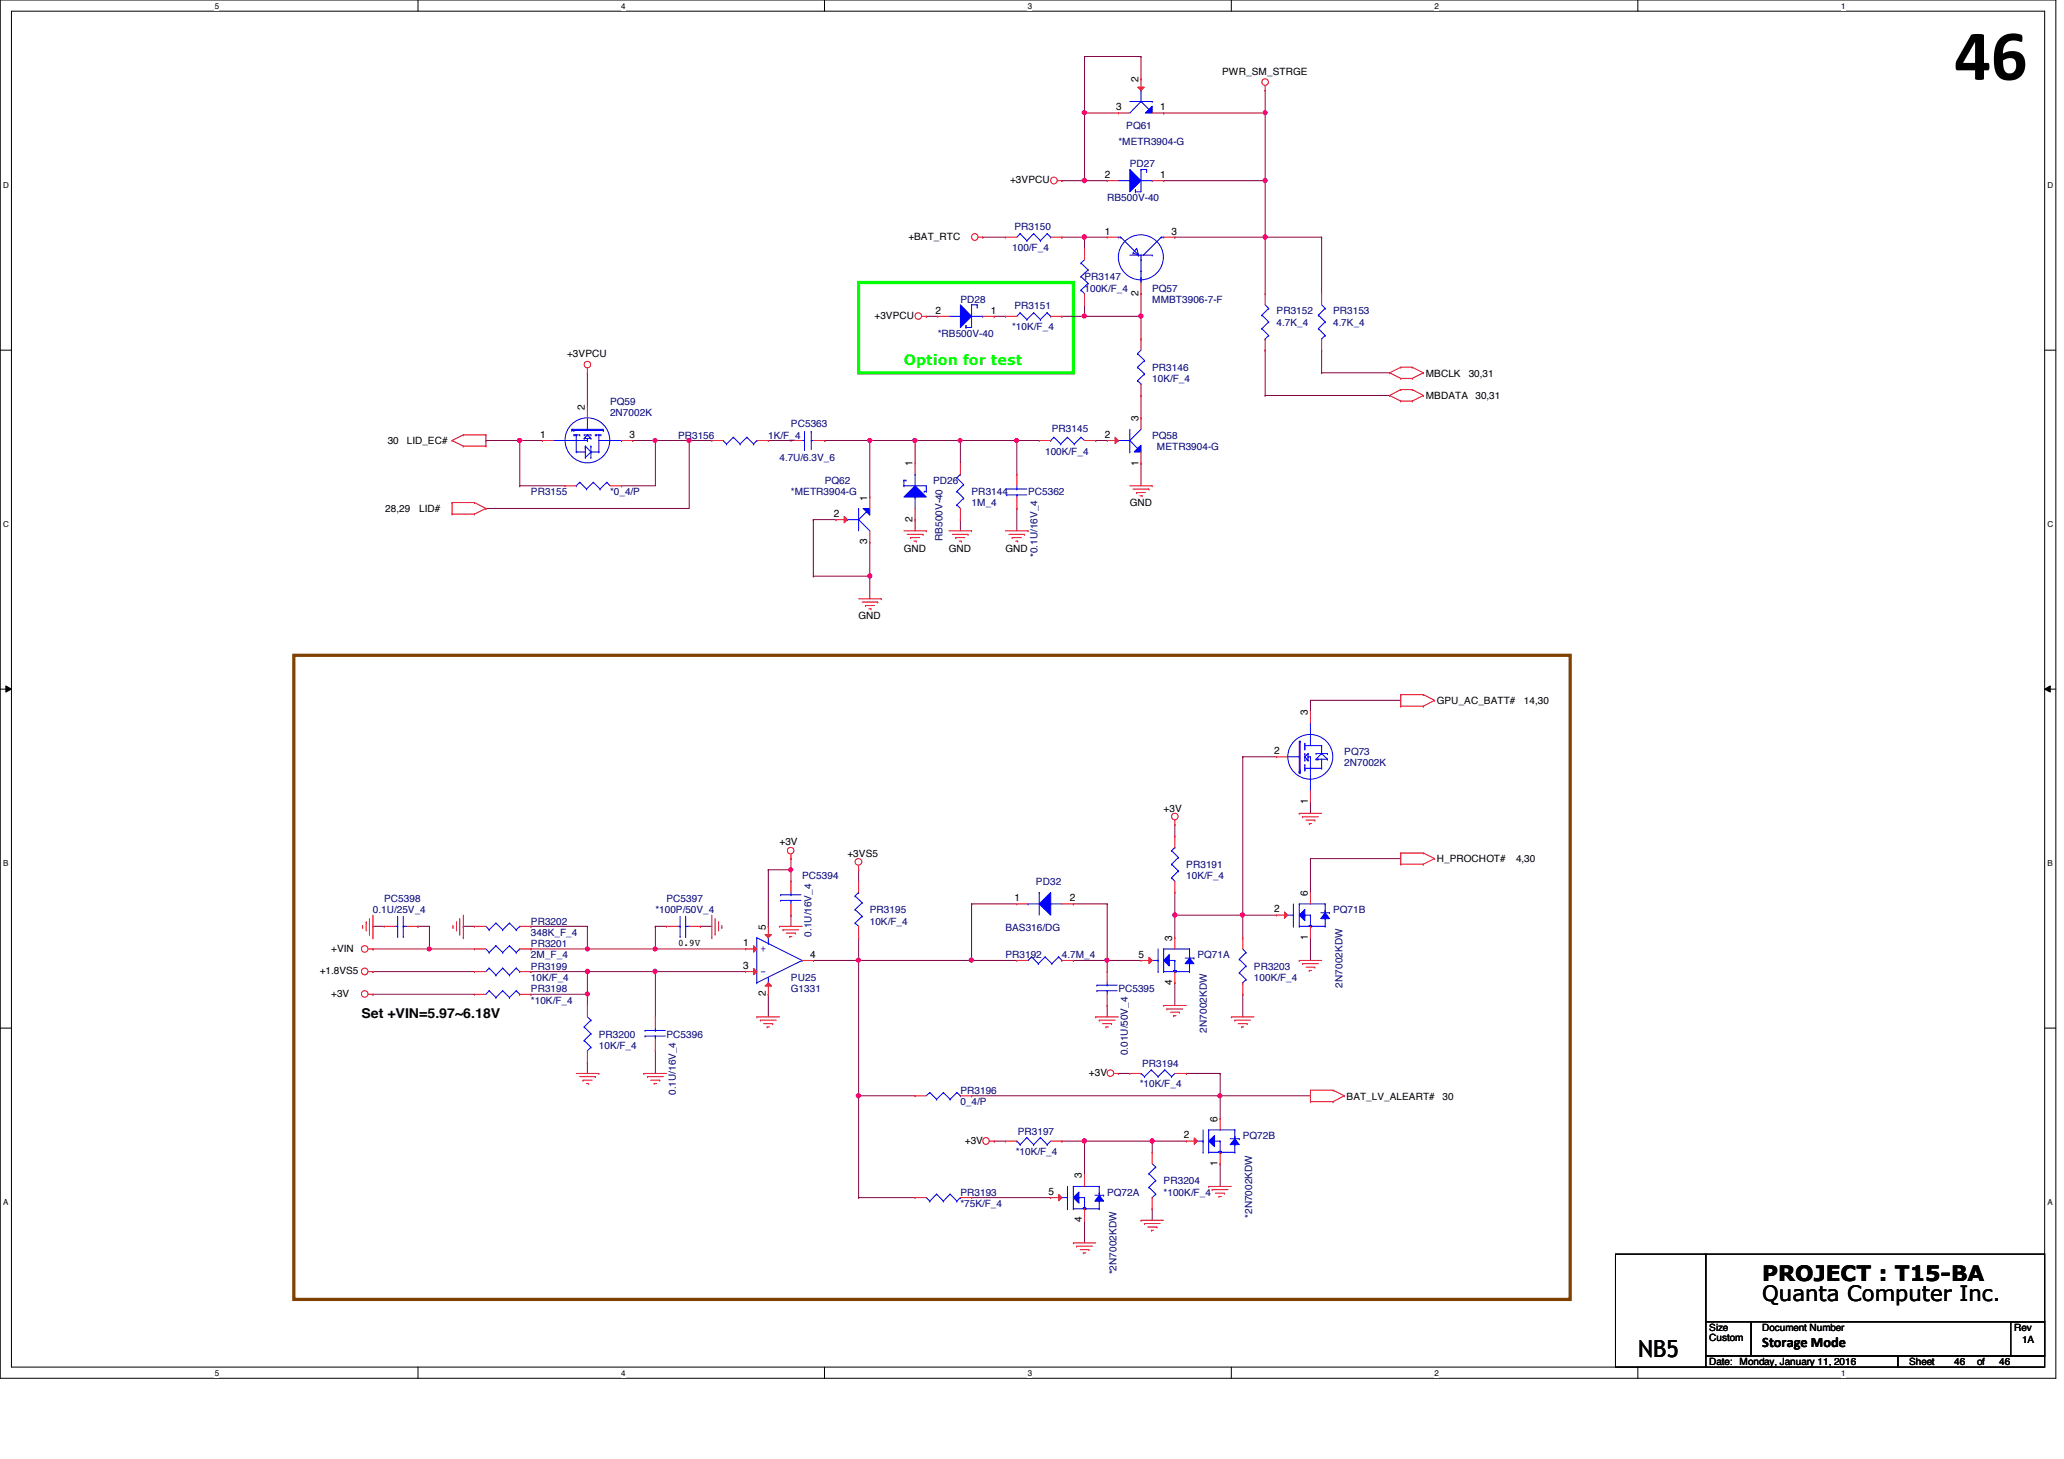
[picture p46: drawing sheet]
<svg xmlns="http://www.w3.org/2000/svg" width="297mm" height="210mm" viewBox="0 0 297 210" stroke-linecap="round" stroke-linejoin="round" font-family="sans-serif">
<defs><g id="words">
<text font-size="10.4" x="281.3" y="11.5">46</text>
<text font-size="3.4" x="235.8" y="195.2">NB5</text>
<g font-size="3">
<text x="253.6" y="184.3">PROJECT : T15-BA</text>
<text x="253.6" y="187.2">Quanta Computer Inc.</text>
</g>
<text font-size="2.1" fill="#0f0" x="130.1" y="52.5">Option for test</text>
<text font-size="2.1" x="253.6" y="193.8">Storage Mode</text>
<text font-size="1.9" x="52" y="146.5">Set +VIN=5.97~6.18V</text>
<g font-size="1.5">
<text x="163.8" y="11.9" transform="rotate(-90 163.8 11.9)">2</text>
<text x="160.7" y="15.9">3</text>
<text x="167" y="15.9">1</text>
<text x="159" y="25.6">2</text>
<text x="167" y="25.6">1</text>
<text x="159" y="33.7">1</text>
<text x="168.6" y="33.7">3</text>
<text x="134.6" y="45.1">2</text>
<text x="142.6" y="45.1">1</text>
<text x="163.8" y="42.6" transform="rotate(-90 163.8 42.6)">2</text>
<text x="84.2" y="59" transform="rotate(-90 84.2 59)">2</text>
<text x="77.7" y="63">1</text>
<text x="90.6" y="63">3</text>
<text x="159" y="63">2</text>
<text x="163.8" y="60.6" transform="rotate(-90 163.8 60.6)">3</text>
<text x="131.3" y="67.1" transform="rotate(-90 131.3 67.1)">1</text>
<text x="163.8" y="67" transform="rotate(-90 163.8 67)">1</text>
<text x="120" y="74.4">2</text>
<text x="124.8" y="72" transform="rotate(-90 124.8 72)">1</text>
<text x="131.3" y="75.1" transform="rotate(-90 131.3 75.1)">2</text>
<text x="124.8" y="78.3" transform="rotate(-90 124.8 78.3)">3</text>
<text x="188.2" y="102.9" transform="rotate(-90 188.2 102.9)">3</text>
<text x="183.4" y="108.5">2</text>
<text x="188.2" y="115.7" transform="rotate(-90 188.2 115.7)">1</text>
<text x="146" y="129.7">1</text>
<text x="154" y="129.7">2</text>
<text x="183.4" y="131.3">2</text>
<text x="188.2" y="128.9" transform="rotate(-90 188.2 128.9)">6</text>
<text x="107" y="136.1">1</text>
<text x="110.2" y="133.8" transform="rotate(-90 110.2 133.8)">5</text>
<text x="116.6" y="137.8">4</text>
<text x="163.9" y="137.8">5</text>
<text x="168.7" y="135.4" transform="rotate(-90 168.7 135.4)">3</text>
<text x="188.2" y="135.2" transform="rotate(-90 188.2 135.2)">1</text>
<text x="107" y="139.4">3</text>
<text x="110.2" y="143.3" transform="rotate(-90 110.2 143.3)">2</text>
<text x="168.7" y="141.7" transform="rotate(-90 168.7 141.7)">4</text>
<text x="175.2" y="161.4" transform="rotate(-90 175.2 161.4)">6</text>
<text x="170.4" y="163.8">2</text>
<text x="175.2" y="167.7" transform="rotate(-90 175.2 167.7)">1</text>
<text x="150.9" y="171.9">5</text>
<text x="155.7" y="169.5" transform="rotate(-90 155.7 169.5)">3</text>
<text x="155.7" y="175.9" transform="rotate(-90 155.7 175.9)">4</text>
</g>
<g font-size="1.4">
<text x="175.9" y="10.8">PWR_SM_STRGE</text>
<text x="145.4" y="26.4">+3VPCU</text>
<text x="130.7" y="34.5">+BAT_RTC</text>
<text x="125.9" y="45.9">+3VPCU</text>
<text x="81.6" y="51.4">+3VPCU</text>
<text x="205.2" y="54.2">MBCLK</text>
<text x="205.2" y="57.4">MBDATA</text>
<text x="211.4" y="54.2">30,31</text>
<text x="212.3" y="57.4">30,31</text>
<text x="55.8" y="63.9">30</text>
<text x="58.5" y="63.9">LID_EC#</text>
<text x="55.5" y="73.7">28,29</text>
<text x="60.3" y="73.7">LID#</text>
<text x="162.6" y="72.9">GND</text>
<text x="130.1" y="79.4">GND</text>
<text x="136.6" y="79.4">GND</text>
<text x="144.7" y="79.4">GND</text>
<text x="123.6" y="89.1">GND</text>
<text x="206.8" y="101.3">GPU_AC_BATT#</text>
<text x="219.3" y="101.3">14,30</text>
<text x="167.5" y="116.8">+3V</text>
<text x="112.2" y="121.6">+3V</text>
<text x="122" y="123.3">+3VS5</text>
<text x="206.8" y="124.1">H_PROCHOT#</text>
<text x="218.2" y="124.1">4,30</text>
<text x="47.7" y="136.9">+VIN</text>
<text x="97.6" y="136.1">0.9V</text>
<text x="46" y="140.2">+1.8VS5</text>
<text x="47.7" y="143.4">+3V</text>
<text x="156.7" y="154.8">+3V</text>
<text x="193.8" y="158.2">BAT_LV_ALEART#</text>
<text x="207.6" y="158.2">30</text>
<text x="138.9" y="164.5">+3V</text>
<text x="246" y="191.5">Size</text>
<text x="253.6" y="191.5">Document Number</text>
<text x="289.8" y="191.5">Rev</text>
<text x="246" y="196.4">Date: Monday, January 11, 2016</text>
<text x="246" y="193">Custom</text>
<text x="274.7" y="196.4">Sheet</text>
<text x="281.3" y="196.4">46</text>
<text x="284.5" y="196.4">of</text>
<text x="287.7" y="196.4">46</text>
<text x="291" y="193.2">1A</text>
</g>
<g font-size="1.4" fill="#000080">
<text x="160.9" y="20.8">*METR3904-G</text>
<text x="162.1" y="18.6">PQ61</text>
<text x="159.3" y="29">RB500V-40</text>
<text x="162.6" y="24.1">PD27</text>
<text x="146" y="33">PR3150</text>
<text x="145.7" y="36.1">100/F_4</text>
<text x="156.1" y="42">100K/F_4</text>
<text x="156.1" y="40.3">PR3147</text>
<text x="165.8" y="42">PQ57</text>
<text x="138.2" y="43.6">PD28</text>
<text x="145.7" y="47.5">*10K/F_4</text>
<text x="146" y="44.4">PR3151</text>
<text x="165.8" y="43.6">MMBT3906-7-F</text>
<text x="183.7" y="46.9">4.7K_4</text>
<text x="183.7" y="45.2">PR3152</text>
<text x="191.8" y="46.9">4.7K_4</text>
<text x="191.9" y="45.2">PR3153</text>
<text x="135" y="48.5">*RB500V-40</text>
<text x="165.8" y="53.3">PR3146</text>
<text x="87.8" y="59.9">2N7002K</text>
<text x="87.8" y="58.3">PQ59</text>
<text x="165.8" y="55">10K/F_4</text>
<text x="97.6" y="63.1">PR3156</text>
<text x="110.6" y="63.1">1K/F_4</text>
<text x="113.8" y="61.5">PC5363</text>
<text x="150.4" y="65.4">100K/F_4</text>
<text x="151.4" y="62.1">PR3145</text>
<text x="165.8" y="63.1">PQ58</text>
<text x="166.5" y="64.7">METR3904-G</text>
<text x="76.4" y="71.2">PR3155</text>
<text x="87.8" y="71.2">*0_4/P</text>
<text x="112.2" y="66.4">4.7U/6.3V_6</text>
<text x="113.8" y="71.2">*METR3904-G</text>
<text x="118.7" y="69.6">PQ62</text>
<text x="134.3" y="69.6">PD26</text>
<text x="139.8" y="71.2">PR3144</text>
<text x="148" y="71.2">PC5362</text>
<text x="135.6" y="77.9" transform="rotate(-90 135.6 77.9)">RB500V-40</text>
<text x="139.8" y="72.9">1M_4</text>
<text x="149.3" y="80.1" transform="rotate(-90 149.3 80.1)">*0.1U/16V_4</text>
<text x="193.5" y="110.2">2N7002K</text>
<text x="193.5" y="108.6">PQ73</text>
<text x="170.7" y="124.9">PR3191</text>
<text x="53.7" y="131.4">0.1U/25V_4</text>
<text x="55.3" y="129.8">PC5398</text>
<text x="94.3" y="131.4">*100P/50V_4</text>
<text x="95.9" y="129.8">PC5397</text>
<text x="115.4" y="126.5">PC5394</text>
<text x="125.2" y="131.4">PR3195</text>
<text x="149.1" y="127.3">PD32</text>
<text x="170.7" y="126.5">10K/F_4</text>
<text x="191.9" y="131.4">PQ71B</text>
<text x="76.4" y="137.9">2M_F_4</text>
<text x="76.4" y="134.6">348K_F_4</text>
<text x="76.4" y="136.3">PR3201</text>
<text x="76.4" y="133">PR3202</text>
<text x="116.8" y="134.7" transform="rotate(-90 116.8 134.7)">0.1U/16V_4</text>
<text x="125.2" y="133">10K/F_4</text>
<text x="144.7" y="134">BAS316/DG</text>
<text x="144.7" y="137.9">PR3192</text>
<text x="152.8" y="137.9">4.7M_4</text>
<text x="172.3" y="137.9">PQ71A</text>
<text x="76.4" y="141.1">10K/F_4</text>
<text x="76.4" y="142.7">PR3198</text>
<text x="76.4" y="139.5">PR3199</text>
<text x="113.8" y="142.7">G1331</text>
<text x="113.8" y="141.1">PU25</text>
<text x="160.9" y="142.7">PC5395</text>
<text x="180.5" y="141.1">100K/F_4</text>
<text x="180.5" y="139.5">PR3203</text>
<text x="193.2" y="142.1" transform="rotate(-90 193.2 142.1)">2N7002KDW</text>
<text x="76.4" y="144.4">*10K/F_4</text>
<text x="86.2" y="149.3">PR3200</text>
<text x="95.9" y="149.3">PC5396</text>
<text x="173.7" y="148.5" transform="rotate(-90 173.7 148.5)">2N7002KDW</text>
<text x="86.2" y="150.9">10K/F_4</text>
<text x="162.3" y="151.8" transform="rotate(-90 162.3 151.8)">0.01U/50V_4</text>
<text x="164.4" y="153.5">PR3194</text>
<text x="97.3" y="157.5" transform="rotate(-90 97.3 157.5)">0.1U/16V_4</text>
<text x="138.2" y="159">0_4/P</text>
<text x="138.2" y="157.4">PR3196</text>
<text x="164" y="156.4">*10K/F_4</text>
<text x="146.2" y="166.2">*10K/F_4</text>
<text x="146.5" y="163.2">PR3197</text>
<text x="178.9" y="163.9">PQ72B</text>
<text x="138.2" y="173.7">*75K/F_4</text>
<text x="138.2" y="172">PR3193</text>
<text x="159.3" y="172">PQ72A</text>
<text x="167.5" y="172">*100K/F_4</text>
<text x="167.5" y="170.4">PR3204</text>
<text x="180.2" y="175.2" transform="rotate(-90 180.2 175.2)">*2N7002KDW</text>
<text x="160.7" y="183.3" transform="rotate(-90 160.7 183.3)">*2N7002KDW</text>
</g>
<g font-size="1.4" fill="#00f">
<text x="109.4" y="136.9">+</text>
<text x="109.4" y="140.2">-</text>
</g>
<g font-size="1.2">
<text x="30.9" y="1.2">5</text>
<text x="89.4" y="1.2">4</text>
<text x="147.9" y="1.2">3</text>
<text x="206.5" y="1.2">2</text>
<text x="265" y="1.2">1</text>
<text x=".5" y="27.1">D</text>
<text x="294.7" y="27.1">D</text>
<text x=".5" y="75.8">C</text>
<text x="294.7" y="75.8">C</text>
<text x=".5" y="124.6">B</text>
<text x="294.7" y="124.6">B</text>
<text x=".5" y="173.4">A</text>
<text x="294.7" y="173.4">A</text>
<text x="30.9" y="197.9">5</text>
<text x="89.4" y="197.9">4</text>
<text x="147.9" y="197.9">3</text>
<text x="206.5" y="197.9">2</text>
<text x="265" y="197.9">1</text>
</g>
</g></defs>
<path d="M0 0h295.9v198.3h-295.9zM1.6 1.6h292.7v195.1h-292.7z" fill="none" stroke="#000" stroke-width=".14"/>
<g fill="#fff">
<path d="M30.9 .2h.6v1.3h-.6z"/>
<path d="M30.9 196.8h.6v1.4h-.6z"/>
</g>
<path d="M60.2 0v1.6M60.2 196.7v1.6" fill="none" stroke="#000" stroke-width=".14"/>
<g fill="#fff">
<path d="M89.4 .2h.6v1.3h-.6z"/>
<path d="M89.4 196.8h.6v1.4h-.6z"/>
</g>
<path d="M118.7 0v1.6M118.7 196.7v1.6" fill="none" stroke="#000" stroke-width=".14"/>
<g fill="#fff">
<path d="M147.9 .2h.6v1.3h-.6z"/>
<path d="M147.9 196.8h.6v1.4h-.6z"/>
</g>
<path d="M177.2 0v1.6M177.2 196.7v1.6" fill="none" stroke="#000" stroke-width=".14"/>
<g fill="#fff">
<path d="M206.5 .2h.5v1.3h-.5z"/>
<path d="M206.5 196.8h.5v1.4h-.5z"/>
</g>
<path d="M235.7 0v1.6M235.7 196.7v1.6" fill="none" stroke="#000" stroke-width=".14"/>
<g fill="#fff">
<path d="M265 .2h.6v1.3h-.6z"/>
<path d="M265 196.8h.6v1.4h-.6z"/>
<path d="M.5 26h.8v1.3h-.8z"/>
<path d="M294.7 26h.8v1.3h-.8z"/>
<path d="M.5 74.8h.8v1.3h-.8z"/>
<path d="M294.7 74.8h.8v1.3h-.8z"/>
</g>
<path d="M0 50.4h1.6M294.3 50.4h1.6" fill="none" stroke="#000" stroke-width=".14"/>
<g fill="#fff">
<path d="M.5 123.5h.7v1.3h-.7z"/>
<path d="M294.7 123.5h.7v1.3h-.7z"/>
</g>
<path d="M0 99.1h1.6M.8 98.7l.8 .4-.8 .5zM294.3 99.1h1.6M294.3 99.1l.8-.4v.9z" fill="none" stroke="#000" stroke-width=".14"/>
<path d="M.8 98.7l.8 .4-.8 .5zM294.3 99.1l.8-.4v.9z" fill="#000"/>
<g fill="#fff">
<path d="M.5 172.3h.7v1.3h-.7z"/>
<path d="M294.7 172.3h.7v1.3h-.7z"/>
</g>
<path d="M0 147.9h1.6M294.3 147.9h1.6" fill="none" stroke="#000" stroke-width=".14"/>
<path d="M123.6 40.6h30.9v13h-30.9z" fill="none" stroke="#0f0" stroke-width=".47"/>
<path d="M42.3 94.3h183.7v92.6h-183.7z" fill="none" stroke="#804000" stroke-width=".47"/>
<path d="M131.7 63.4h.1M131.7 63.4v3.2M131.7 63.4h6.5M146.3 63.4h3.3M146.3 73.2h.1M146.3 63.4h.1M146.3 63.4v4.8M146.3 73.2v3.2" fill="none" stroke="#800040" stroke-width=".14"/>
<circle cx="146.3" cy="63.4" r=".3" fill="#f0f"/>
<circle cx="146.3" cy="63.4" r=".3" fill="none" stroke="#f0f" stroke-width=".14"/>
<path d="M156.1 45.5h.1M156.1 43.9h.1M156.1 43.9v1.6M156.1 45.5h8.1" fill="none" stroke="#800040" stroke-width=".14"/>
<circle cx="156.1" cy="45.5" r=".31" fill="#f0f"/>
<circle cx="156.1" cy="45.5" r=".31" fill="none" stroke="#f0f" stroke-width=".14"/>
<path d="M156.1 34.1h.1M156.1 34.1v1.6M156.1 34.1h3.2" fill="none" stroke="#800040" stroke-width=".14"/>
<circle cx="156.1" cy="34.1" r=".32" fill="#f0f"/>
<circle cx="156.1" cy="34.1" r=".32" fill="none" stroke="#f0f" stroke-width=".14"/>
<path d="M167.5 26h.1M167.5 26h14.6M164.2 42.2h.1M164.2 42.2v3.3" fill="none" stroke="#800040" stroke-width=".14"/>
<circle cx="164.2" cy="45.5" r=".31" fill="#f0f"/>
<circle cx="164.2" cy="45.5" r=".31" fill="none" stroke="#f0f" stroke-width=".14"/>
<path d="M141.4 34.1h3.3M141.4 34.1h.1M152.8 34.1h3.3M152.8 34.1h.1M164.2 56.9h.1M164.2 56.9v3.2M118.7 63.4h.1M118.7 63.4h6.5M138.2 63.4h.1M138.2 63.4v3.2" fill="none" stroke="#800040" stroke-width=".14"/>
<circle cx="138.2" cy="63.4" r=".3" fill="#f0f"/>
<circle cx="138.2" cy="63.4" r=".3" fill="none" stroke="#f0f" stroke-width=".14"/>
<path d="M169.1 34.1h.1M182.1 26h.1M182.1 26v8.1h-13M138.2 63.4h.1M138.2 74.8h.1M138.2 74.8v1.6M138.2 63.4h8.1" fill="none" stroke="#800040" stroke-width=".14"/>
<circle cx="182.1" cy="34.1" r=".31" fill="#f0f"/>
<circle cx="182.1" cy="34.1" r=".31" fill="none" stroke="#f0f" stroke-width=".14"/>
<circle cx="182.1" cy="26" r=".31" fill="#f0f"/>
<circle cx="182.1" cy="26" r=".31" fill="none" stroke="#f0f" stroke-width=".14"/>
<g fill="none" stroke="#800040" stroke-width=".14">
<path d="M182.1 13h.1M182.1 13v3.3M152.8 26h3.3M152.8 26h.1M133.3 45.5h.1M133.3 45.5h1.7M143.1 45.5h1.6M143.1 45.5h.1M152.8 45.5h3.3M152.8 45.5h.1M164.2 45.5h.1M164.2 45.5v3.3"/>
<path d="M91.1 63.4h3.2M91.1 63.4h.1M157.7 63.4h.1M157.7 63.4h1.6M164.2 66.6h.1M164.2 66.6v3.3"/>
</g>
<circle cx="94.3" cy="63.4" r=".3" fill="#f0f"/>
<circle cx="94.3" cy="63.4" r=".3" fill="none" stroke="#f0f" stroke-width=".14"/>
<path d="M69.9 63.4h.1M69.9 73.2h.1M69.9 63.4h4.9M99.2 63.4h.1M99.2 63.4v9.8h-29.3" fill="none" stroke="#800040" stroke-width=".14"/>
<circle cx="99.2" cy="63.4" r=".31" fill="#f0f"/>
<circle cx="99.2" cy="63.4" r=".31" fill="none" stroke="#f0f" stroke-width=".14"/>
<path d="M74.8 69.9h.1M74.8 63.4h.1M74.8 63.4v6.5M74.8 63.4h3.3M74.8 69.9h6.5M89.4 69.9h.1M89.4 69.9h4.9" fill="none" stroke="#800040" stroke-width=".14"/>
<circle cx="74.8" cy="63.4" r=".31" fill="#f0f"/>
<circle cx="74.8" cy="63.4" r=".31" fill="none" stroke="#f0f" stroke-width=".14"/>
<g fill="none" stroke="#800040" stroke-width=".14">
<path d="M156.1 16.3h.1M156.1 16.3v9.7M156.1 16.3h4.8M156.1 26h.1M156.1 26h3.2M182.1 34.1h8.1M182.1 34.1h.1M182.1 34.1v8.1M190.2 34.1h.1M190.2 34.1v8.1M84.5 53.6h.1M84.5 53.6v4.9"/>
<path d="M182.1 50.4h.1M182.1 56.9h.1M182.1 50.4v6.5M182.1 56.9h17.9M190.2 50.4h.1M190.2 53.6h.1M190.2 50.4v3.2M190.2 53.6h9.8M94.3 63.4h8.1M94.3 63.4h.1M94.3 63.4v6.5M99.2 63.4h.1"/>
<path d="M110.6 63.4h.1M110.6 63.4h3.2"/>
</g>
<circle cx="156.1" cy="26" r=".32" fill="#f0f"/>
<circle cx="156.1" cy="26" r=".32" fill="none" stroke="#f0f" stroke-width=".14"/>
<path d="M156.1 8.1h.1M156.1 8.1v8.2M156.1 8.1h8.1M164.2 8.1h.1M164.2 8.1v3.2" fill="none" stroke="#800040" stroke-width=".14"/>
<circle cx="156.1" cy="16.2" r=".31" fill="#f0f"/>
<circle cx="156.1" cy="16.2" r=".31" fill="none" stroke="#f0f" stroke-width=".14"/>
<path d="M167.5 16.3h.1M167.5 16.3h14.6" fill="none" stroke="#800040" stroke-width=".14"/>
<circle cx="182.1" cy="16.2" r=".3" fill="#f0f"/>
<circle cx="182.1" cy="16.2" r=".3" fill="none" stroke="#f0f" stroke-width=".14"/>
<path d="M182.1 16.3h.1M182.1 16.3v9.7M125.2 63.4h6.5M125.2 63.4h.1M125.2 63.4v8.1" fill="none" stroke="#800040" stroke-width=".14"/>
<circle cx="131.7" cy="63.4" r=".31" fill="#f0f"/>
<circle cx="131.7" cy="63.4" r=".31" fill="none" stroke="#f0f" stroke-width=".14"/>
<circle cx="125.2" cy="63.4" r=".3" fill="#f0f"/>
<circle cx="125.2" cy="63.4" r=".3" fill="none" stroke="#f0f" stroke-width=".14"/>
<path d="M117 74.8h3.3M117 74.8h.1M117 74.8v8.1M117 82.9h.1M117 82.9h8.2" fill="none" stroke="#800040" stroke-width=".14"/>
<circle cx="125.2" cy="82.9" r=".31" fill="#f0f"/>
<circle cx="125.2" cy="82.9" r=".31" fill="none" stroke="#f0f" stroke-width=".14"/>
<g fill="none" stroke="#800040" stroke-width=".14">
<path d="M125.2 78h.1M125.2 78v8.1M131.7 74.8h.1M131.7 74.8v1.6M125.2 82.9h.1M110.6 125.1h.1M110.6 125.1h3.2M169.1 131.7h.1M169.1 131.7h9.8M188.6 123.5h.1M188.6 134.9h.1M188.6 123.5v4.9"/>
<path d="M188.6 134.9v3.3M188.6 123.5h13"/>
</g>
<circle cx="113.8" cy="125.1" r=".3" fill="#f0f"/>
<circle cx="113.8" cy="125.1" r=".3" fill="none" stroke="#f0f" stroke-width=".14"/>
<g fill="none" stroke="#800040" stroke-width=".14">
<path d="M169.1 118.7h.1M169.1 118.7v1.6M110.6 125.1h.1M110.6 125.1v8.2M113.8 125.1h.1M113.8 123.5h.1M113.8 131.7h.1M113.8 123.5v3.3M113.8 131.7v1.6M117 138.2h6.6M117 138.2h.1M123.6 138.2h.1"/>
<path d="M123.6 138.2v19.4M169.1 128.4h.1M169.1 128.4v3.3M110.6 143h.1M110.6 143v3.3M169.1 141.4h.1M169.1 141.4v3.3M123.6 172.3h.1M123.6 172.3h8.1M139.8 172.3h11.4M139.8 172.3h.1"/>
</g>
<circle cx="123.6" cy="157.6" r=".31" fill="#f0f"/>
<circle cx="123.6" cy="157.6" r=".31" fill="none" stroke="#f0f" stroke-width=".14"/>
<circle cx="123.6" cy="138.1" r=".31" fill="#f0f"/>
<circle cx="123.6" cy="138.1" r=".31" fill="none" stroke="#f0f" stroke-width=".14"/>
<g fill="none" stroke="#800040" stroke-width=".14">
<path d="M123.6 134.9h.1M123.6 138.2h.1M123.6 125.1h.1M123.6 125.1v1.7M123.6 134.9v3.3M139.8 130h.1M139.8 130v8.2h-16.2M139.8 130h6.5M154.5 138.2h.1M154.5 138.2h4.8M159.3 138.2h.1M159.3 138.2v1.6"/>
<path d="M159.3 144.7h.1M159.3 144.7v1.6M160.9 154.4h1.7M160.9 154.4h.1M170.7 154.4h4.9M170.7 154.4h.1M156.1 175.6h.1M156.1 175.6v3.2"/>
</g>
<circle cx="139.8" cy="138.1" r=".31" fill="#f0f"/>
<circle cx="139.8" cy="138.1" r=".31" fill="none" stroke="#f0f" stroke-width=".14"/>
<path d="M139.8 138.2h.1M139.8 138.2h6.5M154.5 130h.1M154.5 130h4.8M159.3 130h.1M159.3 130v8.2M175.6 154.4h.1M175.6 154.4v3.2" fill="none" stroke="#800040" stroke-width=".14"/>
<circle cx="159.3" cy="138.1" r=".3" fill="#f0f"/>
<circle cx="159.3" cy="138.1" r=".3" fill="none" stroke="#f0f" stroke-width=".14"/>
<path d="M169.1 131.7h.1M169.1 131.7v3.2" fill="none" stroke="#800040" stroke-width=".14"/>
<circle cx="169.1" cy="131.6" r=".31" fill="#f0f"/>
<circle cx="169.1" cy="131.6" r=".31" fill="none" stroke="#f0f" stroke-width=".14"/>
<path d="M123.6 157.6h.1M123.6 157.6v14.7M123.6 157.6h8.1M139.8 157.6h35.8M139.8 157.6h.1" fill="none" stroke="#800040" stroke-width=".14"/>
<circle cx="175.6" cy="157.6" r=".3" fill="#f0f"/>
<circle cx="175.6" cy="157.6" r=".3" fill="none" stroke="#f0f" stroke-width=".14"/>
<path d="M159.3 138.2h4.9M159.3 138.2h.1M143.1 164.2h1.6M143.1 164.2h.1M152.8 164.2h3.3M152.8 164.2h.1M156.1 164.2h.1M156.1 164.2v4.8" fill="none" stroke="#800040" stroke-width=".14"/>
<circle cx="156.1" cy="164.1" r=".32" fill="#f0f"/>
<circle cx="156.1" cy="164.1" r=".32" fill="none" stroke="#f0f" stroke-width=".14"/>
<g fill="none" stroke="#800040" stroke-width=".14">
<path d="M53.7 139.8h14.6M53.7 139.8h.1M76.4 139.8h.1M76.4 139.8h8.1M84.5 139.8h.1M84.5 139.8v4.9M53.7 143h14.6M53.7 143h.1M76.4 143h.1M76.4 143h8.1M84.5 152.8h.1M84.5 143h.1"/>
<path d="M84.5 152.8v1.6M175.6 157.6h13M175.6 157.6h.1M175.6 157.6v3.3M156.1 164.2h.1M156.1 164.2h9.7M175.6 167.4h.1M175.6 167.4v3.3"/>
</g>
<circle cx="84.5" cy="143" r=".3" fill="#f0f"/>
<circle cx="84.5" cy="143" r=".3" fill="none" stroke="#f0f" stroke-width=".14"/>
<path d="M53.7 136.5h8.1M53.7 136.5h.1M76.4 136.5h.1M76.4 136.5h8.1M94.3 139.8h13M94.3 139.8h.1M94.3 139.8v6.5M94.3 151.2h.1M94.3 151.2v3.2" fill="none" stroke="#800040" stroke-width=".14"/>
<circle cx="61.8" cy="136.5" r=".3" fill="#f0f"/>
<circle cx="61.8" cy="136.5" r=".3" fill="none" stroke="#f0f" stroke-width=".14"/>
<path d="M84.5 139.8h.1M84.5 139.8h9.8" fill="none" stroke="#800040" stroke-width=".14"/>
<circle cx="94.3" cy="139.8" r=".31" fill="#f0f"/>
<circle cx="94.3" cy="139.8" r=".31" fill="none" stroke="#f0f" stroke-width=".14"/>
<circle cx="84.5" cy="139.8" r=".31" fill="#f0f"/>
<circle cx="84.5" cy="139.8" r=".31" fill="none" stroke="#f0f" stroke-width=".14"/>
<g fill="none" stroke="#800040" stroke-width=".14">
<path d="M53.7 133.3h1.6M53.7 133.3h.1M60.2 133.3h1.6M60.2 133.3h.1M66.7 133.3h1.6M66.7 133.3h.1M76.4 133.3h.1M76.4 133.3h8.1M84.5 133.3h.1M84.5 136.5h.1M84.5 133.3v3.2M84.5 136.5h22.8"/>
<path d="M94.3 133.3h1.6M94.3 136.5h.1M94.3 133.3h.1M94.3 133.3v3.2M100.8 133.3h.1M100.8 133.3h1.6"/>
</g>
<circle cx="94.3" cy="136.5" r=".3" fill="#f0f"/>
<circle cx="94.3" cy="136.5" r=".3" fill="none" stroke="#f0f" stroke-width=".14"/>
<circle cx="84.5" cy="136.5" r=".3" fill="#f0f"/>
<circle cx="84.5" cy="136.5" r=".3" fill="none" stroke="#f0f" stroke-width=".14"/>
<g fill="none" stroke="#800040" stroke-width=".14">
<path d="M61.8 133.3h.1M61.8 136.5h.1M61.8 133.3v3.2M61.8 136.5h6.5M178.9 131.7h.1M178.9 131.7v3.2M178.9 131.7h4.8M178.9 143h.1M178.9 143v3.3M165.8 173.9h.1M165.8 164.2h.1M165.8 164.2v1.6"/>
<path d="M165.8 173.9v1.7M165.8 164.2h4.9"/>
</g>
<circle cx="165.8" cy="164.1" r=".31" fill="#f0f"/>
<circle cx="165.8" cy="164.1" r=".31" fill="none" stroke="#f0f" stroke-width=".14"/>
<path d="M178.9 108.9h.1M178.9 108.9v22.8M188.6 115.4h.1M188.6 115.4v1.6" fill="none" stroke="#800040" stroke-width=".14"/>
<circle cx="178.8" cy="131.6" r=".31" fill="#f0f"/>
<circle cx="178.8" cy="131.6" r=".31" fill="none" stroke="#f0f" stroke-width=".14"/>
<path d="M178.9 108.9h.1M178.9 108.9h4.8M188.6 100.8h.1M188.6 100.8v1.6M188.6 100.8h13" fill="none" stroke="#800040" stroke-width=".14"/>
<g fill="none" stroke="#f00" stroke-width=".14">
<path d="M182.1 13h.1M182.1 12.3v.7M140.8 34.1h.6M141.4 34.1h.1M152.2 26h.6M152.8 26h.1M84.5 53.6h.1M84.5 53v.6M132.7 45.5h.6M133.3 45.5h.1M200 53.6l1.6 .8M200 56.9l1.6 .8"/>
<path d="M200 53.6h.1M200 56.9h.1M201.6 54.4h1.6M201.6 57.7h1.6M201.6 52.8h.1M201.6 54.4h.1M201.6 56h.1M201.6 57.7h.1M201.6 52.8h1.6M201.6 56h1.6M201.6 52.8l-1.6 .8M201.6 56l-1.6 .9"/>
<path d="M203.2 52.8h.1M203.2 54.4h.1M203.2 56h.1M203.2 57.7h.1M203.2 52.8l1.6 .8M203.2 56l1.6 .9M204.8 53.6h.1M204.8 56.9h.1M204.8 53.6l-1.6 .8M204.8 56.9l-1.6 .8M65.1 74h3.2M65.1 74h.1"/>
<path d="M65.1 72.3h.1M65.1 63.4h.1M65.1 72.3h3.2M65.1 72.3v1.7M65.1 63.4l1.6 .8M66.7 62.6h3.2M66.7 62.6h.1M66.7 64.2h.1M66.7 62.6l-1.6 .8M66.7 64.2h3.2M68.3 72.3h.1M68.3 74h.1"/>
<path d="M68.3 72.3l1.6 .9M69.9 73.2h.1M69.9 64.2h.1M69.9 62.6h.1M69.9 73.2l-1.6 .8M69.9 62.6v1.6M130.1 76.4h3.2M130.6 76.9h2.2M131.1 77.3h.1M131.1 77.3h1.2M131.5 77.9h.4M131.9 77.9h.1"/>
<path d="M132.8 76.9h.1M133.3 76.4h.1M136.6 76.4h3.2M137.1 76.9h2.2M137.5 77.3h.1M137.5 77.3h1.3M138 77.9h.3M138.3 77.9h.1M139.3 76.9h.1M139.8 76.4h.1M144.7 76.4h3.3M145.2 76.9h2.2"/>
<path d="M145.7 77.3h.1M145.7 77.3h1.3M146.2 77.9h.3M146.5 77.9h.1M147.4 76.9h.1M148 76.4h.1M162.6 69.9h3.2M163.1 70.4h2.3M163.6 70.9h1.2M163.6 70.9h.1M164 71.3h.4M164.4 71.3h.1"/>
<path d="M165.4 70.4h.1M165.8 69.9h.1M123.6 86.1h3.2M124.1 86.6h2.2M124.5 87.1h.1M124.5 87.1h1.4M125 87.6h.3M125.3 87.6h.1M126.3 86.6h.1M126.8 86.1h.1M201.6 99.9h.1M201.6 99.9v1.7"/>
<path d="M201.6 99.9h3.2M204.8 99.9h.1M204.8 99.9l1.7 .9M169.1 118.7h.1M169.1 118v.7M187 117h3.2M187 117h.1M187.4 117.5h2.3M187.4 117.5h.1M188 118h1.2M188.4 118.5h.4M188.4 118.5h.1"/>
<path d="M189.2 118h.1M201.6 101.6h3.2M201.6 101.6h.1M204.8 101.6h.1M206.5 100.8h.1M206.5 100.8l-1.7 .8M52.2 133.4h.1M52.2 133.1v.3M52.7 132.6h.1M52.7 132.6v1.3M53 139.8h.7M53 136.5h.7"/>
<path d="M53.2 134.4h.1M53.2 132.2v2.2M53.7 139.8h.1M53.7 136.5h.1M53.7 134.9h.1M53.7 131.7v3.2M65.2 133.4h.1M65.2 133.1v.3M65.7 132.6h.1M65.7 132.6v1.3M66.2 134.4h.1M66.2 132.2v2.2"/>
<path d="M66.7 134.9h.1M66.7 131.7v3.2M102.4 134.9h.1M102.4 131.7v3.2M102.9 134.4h.1M102.9 132.2v2.2M103.4 132.6h.1M103.4 132.6v1.3M103.9 133.4h.1M103.9 133.1v.3M112.2 133.3h.1M112.2 133.3h3.2"/>
<path d="M112.7 133.8h.1M112.7 133.8h2.2M113.2 134.2h1.3M113.7 134.7h.3M113.7 134.7h.1M113.8 123.5h.1M113.8 122.9v.6M114.5 134.2h.1M123.6 125.1h.1M123.6 134.9h.1M123.6 126.8h.1M123.6 124.5v.6"/>
<path d="M123.6 126.8v1.6M123.6 133.3v1.6M187 138.2h3.2M187 138.2h.1M187.4 138.6h2.3M187.4 138.6h.1M188 139.1h1.2M188.4 139.6h.4M188.4 139.6h.1M189.2 139.1h.1M201.6 124.3h3.2M201.6 124.3h.1"/>
<path d="M201.6 122.7h.1M201.6 122.7h3.2M201.6 122.7v1.6M204.8 122.7h.1M204.8 124.3h.1M204.8 122.7l1.7 .8M206.5 123.5h.1M206.5 123.5l-1.7 .8M53 143h.7M53.7 143h.1M82.9 154.4h3.3M83.4 154.9h2.3"/>
<path d="M83.9 155.4h.1M83.9 155.4h1.3M84.4 155.9h.3M84.7 155.9h.1M85.7 154.9h.1M86.2 154.4h.1M92.7 154.4h3.2M92.7 154.4h.1M93.2 154.9h2.3M93.2 154.9h.1M93.6 155.4h1.4M94.1 155.9h.1"/>
<path d="M94.1 155.9h.4M95 155.4h.1M108.9 146.3h3.3M108.9 146.3h.1M109.4 146.8h.1M109.4 146.8h2.3M109.9 147.3h1.3M110.4 147.7h.3M110.4 147.7h.1M111.2 147.3h.1M131.7 157.6h1.6M131.7 157.6h.1"/>
<path d="M138.2 157.6h1.6M139.8 157.6h.1M157.7 146.3h.1M157.7 146.3h3.2M158.2 146.8h.1M158.2 146.8h2.3M158.7 147.3h1.3M159.2 147.7h.3M159.2 147.7h.1M160 147.3h.1M160.3 154.4h.6M160.9 154.4h.1"/>
<path d="M167.5 144.7h.1M167.5 144.7h3.2M167.9 145.2h.1M167.9 145.2h2.3M168.4 145.6h1.4M168.9 146.1h.3M168.9 146.1h.1M169.8 145.6h.1M177.2 146.3h.1M177.2 146.3h3.3M177.7 146.8h.1M177.7 146.8h2.3"/>
<path d="M178.2 147.3h1.3M178.7 147.7h.3M178.7 147.7h.1M179.5 147.3h.1M188.6 158.5h3.3M188.6 158.5h.1M188.6 156.8h.1M188.6 156.8h3.3M188.6 156.8v1.7M191.9 156.8h.1M191.9 158.5h.1M191.9 156.8l1.6 .8"/>
<path d="M193.5 157.6h.1M193.5 157.6l-1.6 .9M142.4 164.2h.7M143.1 164.2h.1M144.7 164.2h.1M144.7 164.2h1.6M151.2 164.2h1.6M152.8 164.2h.1M154.5 178.8h3.2M154.5 178.8h.1M154.9 179.3h.1M154.9 179.3h2.3"/>
<path d="M155.4 179.8h1.3M156.7 179.8h.1M164.2 175.6h3.3M164.2 175.6h.1M164.7 176h2.3M164.7 176h.1M165.2 176.5h1.3M165.7 177h.3M165.7 177h.1M166.5 176.5h.1M173.9 170.7h3.3M173.9 170.7h.1"/>
<path d="M174.5 171.2h2.2M174.5 171.2h.1M174.9 171.7h1.3M175.4 172.1h.1M175.4 172.1h.4M176.2 171.7h.1M155.9 180.3h.3M155.9 180.3h.1"/>
<circle cx="182.1" cy="11.8" r=".47"/>
<circle cx="140.3" cy="34.1" r=".48"/>
<circle cx="151.7" cy="26" r=".48"/>
<circle cx="84.5" cy="52.4" r=".47"/>
<circle cx="132.2" cy="45.5" r=".47"/>
<circle cx="169.1" cy="117.5" r=".47"/>
<circle cx="52.5" cy="139.8" r=".48"/>
<circle cx="52.5" cy="136.5" r=".47"/>
<circle cx="113.8" cy="122.4" r=".47"/>
<circle cx="123.6" cy="124" r=".48"/>
<circle cx="52.5" cy="143" r=".47"/>
<circle cx="159.8" cy="154.4" r=".47"/>
<circle cx="141.9" cy="164.1" r=".48"/>
</g>
<path d="M232.5 180.4h13v16.3h-13zM245.5 180.4h48.8v9.8h-48.8zM245.5 190.2h6.5v4.9h-6.5zM245.5 195.1h27.6v1.6h-27.6zM252 190.2h42.3v4.9h-42.3zM273.1 195.1h21.2v1.6h-21.2zM289.4 190.2h4.9v4.9h-4.9z" fill="none" stroke="#000" stroke-width=".14"/>
<g fill="none" stroke="#00f" stroke-width=".14">
<path d="M123.1 132.8l.5 .5M123.1 130.9l1 .9M123.1 128.9l1 1M123.1 132.8h.1M123.1 130.9h.1M123.1 128.9h.1M123.6 128.4h.1M123.6 128.4l-.5 .5M124.1 131.8h.1M124.1 129.9h.1M124.1 131.8l-1 1M124.1 129.9l-1 1"/>
<path d="M133.8 157.2l-.5 .4M133.8 157.2h.1M133.8 157.2l1 1M134.8 158.2h.1M135.8 157.2l-1 1M135.8 157.2h.1M135.8 157.2l.9 1M136.7 158.2h.1M137.7 157.2l-1 1M137.7 157.2h.1M137.7 157.2l.5 .4M138.2 157.6h.1"/>
<path d="M146.3 164.2l.5 .5M146.3 164.2h.1M146.8 164.7h.1M147.8 163.7h.1M147.8 163.7l-1 1M147.8 163.7l1 1M148.8 164.7h.1M149.7 163.7h.1M149.7 163.7l-.9 1M149.7 163.7l1 1M150.7 164.7h.1M151.2 164.2l-.5 .5"/>
</g>
<path d="M124.2 73.2h1v.9z" fill-rule="evenodd" fill="#00f"/>
<path d="M122 74.8h1.6M122 74.8h.1M123.6 74.8h.1M123.6 73.2h.1M123.6 73.2v3.2M123.6 74.8l1.6 1.6M124.2 73.2h1v.9zM124.7 73.6l-1.1 1.2M124.7 73.6h.1" fill="none" stroke="#00f" stroke-width=".14"/>
<path d="M121.5 74.3l.5 .5-.5 .4z" fill="#f00"/>
<path d="M120.3 74.8h1.7M120.3 74.8h.1M121.5 74.3l.5 .5-.5 .4zM125.2 71.5h.1M125.2 78h.1M125.2 71.5v1.7M125.2 76.4v1.6" fill="none" stroke="#f00" stroke-width=".14"/>
<path d="M108.9 134.9h.1M108.9 134.9l6.5 3.3M108.9 134.9v6.5M110.6 135.7h.1M110.6 134.9v.8M115.4 138.2h.1M115.4 138.2l-6.5 3.2M108.9 141.4h.1M110.6 141.4h.1M110.6 140.6v.8" fill="none" stroke="#00f" stroke-width=".14"/>
<path d="M108.5 136.1l.4 .4-.4 .5z" fill="#f00"/>
<path d="M107.3 136.5h1.6M107.3 136.5h.1M108.5 136.1l.4 .4-.4 .5z" fill="none" stroke="#f00" stroke-width=".14"/>
<path d="M110.6 141.4l.4 .5h-.9z" fill="#f00"/>
<path d="M110.1 141.9l.5-.5 .4 .5zM110.6 143h.1M110.6 141.4v1.6" fill="none" stroke="#f00" stroke-width=".14"/>
<path d="M108.5 139.3l.4 .5-.4 .5z" fill="#f00"/>
<path d="M107.3 139.8h1.6M107.3 139.8h.1M108.5 139.3l.4 .5-.4 .5z" fill="none" stroke="#f00" stroke-width=".14"/>
<path d="M110.1 134.5h.9l-.4 .4z" fill="#f00"/>
<g fill="none" stroke="#f00" stroke-width=".14">
<path d="M144.7 45.5h.1M144.7 45.5h1.6M151.2 45.5h1.6M152.8 45.5h.1M113.8 63.4h1.6M113.8 63.4h.1M117 63.4h1.7M118.7 63.4h.1M110.1 134.5h.9l-.4 .4zM110.6 133.3h.1M110.6 133.3v1.6M115.4 138.2h1.6"/>
<path d="M117 138.2h.1M84.5 144.7h.1M84.5 152.8h.1M84.5 144.7v1.6M84.5 151.2v1.6M131.7 172.3h1.6M131.7 172.3h.1M138.2 172.3h1.6M139.8 172.3h.1"/>
</g>
<g fill="none" stroke="#00f" stroke-width=".14">
<path d="M146.8 45h.1M146.8 45l1 1M146.8 45l-.5 .5M147.8 46h.1M148.8 45l-1 1M148.8 45h.1M148.8 45l.9 1M149.7 46h.1M150.7 45l-1 1M150.7 45h.1M150.7 45l.5 .5M151.2 45.5h.1"/>
<path d="M115.4 63.4h.4M115.8 63.4h.1M115.8 64.7h.1M115.8 62.1v2.6M116.8 63.4h.2M116.8 62.1h.1M116.8 63.4h.1M116.8 62.1v2.6M84.1 147.7h.1M84.1 149.7h.1M84.1 147.7l.9 1M84.1 149.7l.9 1"/>
<path d="M84.5 151.2h.1M84.5 146.3l.5 .5M85 146.8h.1M85 148.7h.1M85 150.7h.1M85 146.8l-.9 .9M85 148.7l-.9 1M85 150.7l-.5 .5M133.3 172.3l.5 .5M133.8 172.8h.1M134.8 171.8l-1 1M134.8 171.8h.1"/>
<path d="M134.8 171.8l1 1M135.8 172.8h.1M136.7 171.8h.1M136.7 171.8l1 1M136.7 171.8l-.9 1M137.7 172.8h.1M138.2 172.3l-.5 .5M138.2 172.3h.1"/>
</g>
<path d="M138.2 43.9l1.6 1.6-1.6 1.6z" fill="#00f"/>
<g fill="none" stroke="#00f" stroke-width=".14">
<path d="M155.6 37.8h.1M155.6 39.8h.1M155.6 37.8l1 1M155.6 39.8l1 1M156.1 37.4l-.5 .4M156.6 38.8h.1M156.6 38.8l-1 1M136.6 45.5h1.6M138.2 43.9l1.6 1.6-1.6 1.6zM138.2 45.5h.1M139 47.1h.1M139 46.8h.1"/>
<path d="M139 46.8v.3M139.8 43.9h.1M139.8 43.9v3.2h-.8M139.8 45.5h1.6M139.8 43.9h.8M140.6 43.9h.1M140.6 44.2h.1M140.6 43.9v.3M141.4 45.5h.1M155.6 41.7h.1M155.6 41.7l.5 .5M156.1 42.2h.1"/>
<path d="M156.6 40.8h.1M156.6 40.8l-1 .9"/>
</g>
<path d="M156.1 35.7h.1M156.1 35.7v1.7M135 45.5h1.6M135 45.5h.1M141.4 45.5h1.7M143.1 45.5h.1M156.1 43.9h.1M156.1 42.2v1.7" fill="none" stroke="#f00" stroke-width=".14"/>
<path d="M168.3 137.3v1.7l-.8-.8z" fill="#00f"/>
<path d="M168.3 137.3v1.7l-.8-.8z" fill="none" stroke="#00f" stroke-width=".14"/>
<path d="M171.2 137.8l.6 .8h-1.2z" fill="#00f"/>
<g fill="none" stroke="#00f" stroke-width=".14">
<path d="M165.8 138.2h.9M166.7 138.2h.1M166.7 139.8h.1M166.7 136.5v3.3M167.5 136.5h3.7M167.5 136.5h.1M167.5 139.8h.1M167.5 136.5v3.3M167.5 139.8h3.7M168.3 138.2h.8M168.3 138.2h.1M168.9 139.6h.1"/>
<path d="M168.9 139.6v.2M168.9 139.6h.3M169.1 139.8h.1M169.1 138.2h.1M169.1 138.2v1.6M169.2 139.6h.1M169.2 139.8h.1M169.2 139.6v.2M170.6 137.8h1.2M171.2 136.5h.1M171.2 137.5h.1M171.2 139.8h.1"/>
<path d="M171.2 138.6h.1M171.2 136.5v1.3M171.2 138.6v1.2M171.2 137.8l.6 .8h-1.2zM171.8 137.8h.1"/>
</g>
<path d="M165.4 137.7l.4 .5-.4 .4z" fill="#f00"/>
<path d="M95.9 133.3h1.7M95.9 133.3h.1M99.2 133.3h1.6M100.8 133.3h.1M164.2 138.2h1.6M164.2 138.2h.1M165.4 137.7l.4 .5-.4 .4zM169.1 134.9h.1M169.1 134.9v1.6M169.1 139.8v1.6M169.1 141.4h.1" fill="none" stroke="#f00" stroke-width=".14"/>
<path d="M97.6 133.3h.3M97.9 133.3h.1M97.9 134.7h.1M97.9 131.8v2.9M98.7 134.7h.1M98.7 133.3h.1M98.7 131.8v2.9M98.7 133.3h.5" fill="none" stroke="#00f" stroke-width=".14"/>
<path d="M187 131.7l.8-.8v1.6z" fill="#00f"/>
<path d="M187 131.7l.8-.8v1.6z" fill="none" stroke="#00f" stroke-width=".14"/>
<path d="M190.7 131.3l.6 .9h-1.2z" fill="#00f"/>
<g fill="none" stroke="#00f" stroke-width=".14">
<path d="M185.3 131.7h.8M186.1 131.7h.1M186.1 133.3h.1M186.1 130v3.3M187 130h3.7M187 130h.1M187 133.3h.1M187 130v3.3M187 133.3h3.7M187.8 131.7h.8M187.8 131.7h.1M188.4 133.1h.1"/>
<path d="M188.4 133.1v.2M188.4 133.1h.4M188.6 133.3h.1M188.6 131.7h.1M188.6 131.7v1.6M188.8 133.1h.1M188.8 133.3h.1M188.8 133.1v.2M190.1 131.3h1.2M190.7 130h.1M190.7 131h.1M190.7 133.3h.1"/>
<path d="M190.7 132.2h.1M190.7 130v1.3M190.7 132.2v1.1M190.7 131.3l.6 .9h-1.2zM191.3 131.3h.1"/>
</g>
<path d="M184.9 131.2l.4 .5-.4 .4z" fill="#f00"/>
<g fill="none" stroke="#f00" stroke-width=".14">
<path d="M144.7 34.1h.1M144.7 34.1h1.6M151.2 34.1h1.6M152.8 34.1h.1M159.3 34.1h1.6M159.3 34.1h.1M167.5 34.1h1.6M169.1 34.1h.1M84.5 58.5h.1M84.5 58.5v1.6M164.2 48.8h.1M164.2 56.9h.1"/>
<path d="M164.2 42.2h.1M164.2 40.6v1.6M164.2 48.8v1.6M164.2 55.2v1.7M182.1 42.2h.1M182.1 50.4h.1M182.1 42.2v1.7M182.1 48.8v1.6M190.2 42.2h.1M190.2 50.4h.1M190.2 42.2v1.7M190.2 48.8v1.6"/>
<path d="M78.1 63.4h1.6M78.1 63.4h.1M89.4 63.4h1.7M91.1 63.4h.1M102.4 63.4h1.7M102.4 63.4h.1M108.9 63.4h1.7M110.6 63.4h.1M138.2 74.8h.1M138.2 66.6h.1M138.2 66.6v1.6M138.2 73.2v1.6"/>
<path d="M146.3 73.2h.1M146.3 68.2h.1M146.3 68.2v1.7M146.3 71.5v1.7M149.6 63.4h1.6M149.6 63.4h.1M156.1 63.4h1.6M157.7 63.4h.1M68.3 136.5h1.6M68.3 139.8h1.6M68.3 136.5h.1M68.3 139.8h.1"/>
<path d="M74.8 136.5h1.6M74.8 139.8h1.6M76.4 136.5h.1M76.4 139.8h.1M113.8 126.8h.1M113.8 131.7h.1M113.8 126.8v1.6M113.8 130v1.7M178.9 134.9h.1M178.9 134.9v1.6M183.7 131.7h1.6M183.7 131.7h.1"/>
<path d="M184.9 131.2l.4 .5-.4 .4zM188.6 128.4h.1M188.6 134.9h.1M188.6 128.4v1.6M188.6 133.3v1.6M68.3 143h1.6M68.3 143h.1M74.8 143h1.6M76.4 143h.1M178.9 143h.1M178.9 141.4v1.6M165.8 165.8h.1"/>
<path d="M165.8 173.9h.1M165.8 165.8v1.6M165.8 172.3v1.6"/>
</g>
<g fill="none" stroke="#00f" stroke-width=".14">
<path d="M146.8 33.6h.1M146.8 33.6l1 1M146.8 33.6l-.5 .5M147.8 34.6h.1M148.8 33.6l-1 1M148.8 33.6h.1M148.8 33.6l.9 1M149.7 34.6h.1M150.7 33.6l-1 1M150.7 33.6h.1M150.7 33.6l.5 .5M151.2 34.1h.1"/>
<path d="M160.9 34.1h.4M160.9 34.1h.1M161.3 34.1l2.6 2.6M161.3 34.1h.1M162.6 36.7h3.2M163.1 36.4l.8 .3M163.1 36.4h.1M163.6 35.7l-.5 .7M163.6 35.7h.1M163.6 35.7l.3 1M163.9 36.7h.1M164.2 40h.1"/>
<path d="M164.2 36.7h.1M164.2 37.4h.1M164.2 39h.1M164.2 36.7v3.9M165.8 36.7h.1M167.1 34.1l-2.6 2.6M167.1 34.1h.1M167.1 34.1h.4M167.5 34.1h.1M163.7 50.9h.1M163.7 52.8h.1M163.7 54.8h.1"/>
<path d="M163.7 50.9l1 1M163.7 52.8l1 1M163.7 54.8l.5 .4M164.2 55.2h.1M164.2 50.4l-.5 .5M164.7 51.9h.1M164.7 53.8h.1M164.7 51.9l-1 .9M164.7 53.8l-1 1M181.6 45.3h.1M181.6 47.3h.1M181.6 45.3l1 1"/>
<path d="M181.6 47.3l1 1M182.1 48.8h.1M182.1 43.9l.5 .5M182.6 44.4h.1M182.6 46.3h.1M182.6 48.3h.1M182.6 44.4l-1 .9M182.6 46.3l-1 1M182.6 48.3l-.5 .5M189.7 45.3h.1M189.7 47.3h.1M189.7 45.3l1 1"/>
<path d="M189.7 47.3l1 1M190.2 48.8h.1M190.2 43.9l.5 .5M190.7 44.4h.1M190.7 46.3h.1M190.7 48.3h.1M190.7 44.4l-1 .9M190.7 46.3l-1 1M190.7 48.3l-.5 .5M79.7 63.4h4.8M82.3 61.9h4.5M82.3 61.9h.1"/>
<path d="M82.3 61.8h.1M82.3 61.8h4.5v.1M82.3 61.8v.1M82.4 61.8h.1M82.6 62.6h.8M82.6 61.9h.1M82.6 62.6h.1M82.8 62.6h.1M82.9 65h1.3M82.9 65h.1M82.9 62.6h.1M82.9 62.6v2.4"/>
<path d="M83.4 62.6h.1M84.1 63.1h.1M84.1 62.6h.1M84.1 63.1h.9M84.1 62.6h.9M84.2 62.9l-.1 .2M84.2 64.2l.8 .8M84.2 65h.1M84.2 65.8h.1M84.2 64.3h.1M84.2 64.2h.1M84.2 64.5h.1"/>
<path d="M84.2 62.9h.1M84.2 64.2v1.6M84.5 62.6l.5 .5M84.5 63.4h.1M84.5 61.8h.1M84.5 62.6h.1M84.5 63.1h.1M84.5 60.1v1.7M84.5 63.1v.3M84.5 62.6l-.3 .3M85 65h1.2M85 65h.1"/>
<path d="M85 63.1h.1M85 62.6h.1M85 65.8h.1M85 64.2h.1M85 65l-.8 .8M85 64.2v1.6M85.7 62.6h.8M85.7 62.6h.1M85.8 62.6h.1M86.2 62.6h.1M86.2 65h.1M86.2 63.4h3.2"/>
<path d="M86.2 62.6v2.4M86.5 62.6h.1M86.8 61.9h.1M89.4 63.4h.1M104.1 63.4l.5 .5M104.6 63.9h.1M105.5 62.9h.1M105.5 62.9l1 1M105.5 62.9l-.9 1M106.5 63.9h.1M107.5 62.9l-1 1M107.5 62.9h.1"/>
<path d="M107.5 62.9l1 1M108.5 63.9h.1M108.9 63.4l-.4 .5M108.9 63.4h.1M137.7 72.6h.1M137.7 70.7h.1M137.7 68.7h.1M137.7 72.6l.5 .6M137.7 70.7l1 1M137.7 68.7l1 1M138.2 68.2l-.5 .5M138.2 68.2h.1"/>
<path d="M138.7 71.7l-1 .9M138.7 69.7l-1 1M138.7 71.7h.1M138.7 69.7h.1M144.9 70.4h2.9M144.9 71.2h2.9M144.9 70.4h.1M144.9 71.2h.1M146.3 71.2h.1M146.3 70.4h.1M146.3 69.9v.5M146.3 71.2v.3"/>
<path d="M151.2 63.4h.1M151.7 62.9l1 1M151.7 62.9h.1M151.7 62.9l-.5 .5M152.7 63.9h.1M153.6 62.9h.1M153.6 62.9l-.9 1M153.6 62.9l1 1M154.6 63.9h.1M155.6 62.9h.1M155.6 62.9l-1 1M155.6 62.9l.5 .5"/>
<path d="M69.9 136.5l.5 .5M70.4 139.3l-.5 .5M70.4 137h.1M70.4 139.3h.1M70.4 139.3l1 1M71.4 136.1h.1M71.4 136.1l.9 .9M71.4 136.1l-1 .9M72.3 139.3l-.9 1M72.3 137h.1M72.3 139.3h.1M72.3 139.3l1 1"/>
<path d="M73.3 136.1h.1M73.3 136.1l1 .9M73.3 136.1l-1 .9M74.3 137h.1M74.3 139.3h.1M74.3 139.3l.5 .5M74.3 139.3l-1 1M74.8 136.5l-.5 .5M74.8 136.5h.1M74.8 139.8h.1M112.3 129.5h3M112.3 128.7h3"/>
<path d="M112.3 129.5h.1M112.3 128.7h.1M113.8 128.7h.1M113.8 129.5h.1M113.8 128.4v.3M113.8 129.5v.5M178.3 138h.1M178.3 140h.1M178.3 138l1 1M178.3 140l1 .9M178.9 136.5l.4 .5M179.3 137h.1"/>
<path d="M179.3 139h.1M179.3 137l-1 1M179.3 139l-1 1M70.4 142.5l-.5 .5M70.4 142.5h.1M70.4 142.5l1 1M71.4 143.5h.1M71.4 140.3h.1M72.3 142.5l-.9 1M72.3 142.5h.1M72.3 142.5l1 1M73.3 143.5h.1"/>
<path d="M73.3 140.3h.1M74.3 142.5h.1M74.3 142.5l.5 .5M74.3 142.5l-1 1M74.8 143h.1M178.9 141.4h.1M179.3 140.9h.1M179.3 140.9l-.4 .5M165.4 168.9h.1M165.4 170.8h.1M165.4 168.9l.9 .9M165.4 170.8l.9 1"/>
<path d="M165.8 172.3h.1M165.8 167.4l.5 .5M166.3 167.9h.1M166.3 169.8h.1M166.3 171.8h.1M166.3 167.9l-.9 1M166.3 169.8l-.9 1M166.3 171.8l-.5 .5"/>
<circle cx="164.2" cy="37" r="3.2"/>
<circle cx="84.5" cy="63.3" r="3.2"/>
</g>
<path d="M131.7 69.9l1.6 1.6h-3.2z" fill="#00f"/>
<g fill="none" stroke="#00f" stroke-width=".14">
<path d="M130.1 71.5l1.6-1.6 1.6 1.6zM130.1 69.9h3.2v.8M130.1 69.9h.1M130.1 69.1h.1M130.1 69.1v.8M130.1 69.1h.3M130.4 69.1h.1M131.7 71.5h.1M131.7 68.2h.1M131.7 68.2v1.7M131.7 71.5v1.7M133 70.7h.3"/>
<path d="M133 70.7h.1M133.3 70.7h.1M185.3 108.9h1.7M187 111.2h.1M187 111h.1M187 108.9h.1M187.1 106.6h.1M187.1 110.8h.1M187.1 111.2h.1M187.1 106.6v4.6M187.1 106.6h-.1v4.6M187.8 108.9l.3 .3"/>
<path d="M187.8 110.5h2.4M187.8 107.3h2.4M187.8 107.3h.1M187.8 108.9h.1M187.8 108.4h.1M187.8 109.4h.1M187.8 110h.1M187.8 110.7h.1M187.8 106.9h.1M187.8 107.6h.1M187.8 107.8h.1M187.8 110.5h.1"/>
<path d="M187.8 110.8h.1M187.8 106.9v.9M187.8 108.4v1M187.8 110v.8M188.1 109.2l.2 .2M188.1 109.2h.1M188.3 109.4h.1M188.3 108.4h.1M188.3 108.9h.1M188.3 108.9h.3M188.3 108.4v1M188.3 108.4l-.5 .5"/>
<path d="M188.6 108.9h.1M188.6 104h.1M188.6 104v3.3M188.6 108.9v4.9M189.4 108.4h1.6M189.4 109.2h.1M189.4 108.4h.1M189.4 109.2h1.6M189.6 109.2h.1M189.7 109.2h.1M190.2 109.2h.1M190.2 107.3h.1"/>
<path d="M190.2 108.4h.1M190.2 110.5h.1M190.2 107.3v1.1M190.2 109.2v1.3M190.2 108.4l.8 .8M190.2 108.4l-.8 .8M191 109.2h.1M191 108.4h.1"/>
<circle cx="188.6" cy="108.9" r="3.2"/>
</g>
<path d="M131.7 74.8h.1M131.7 66.6h.1M131.7 66.6v1.6M131.7 73.2v1.6M183.7 108.9h1.6M183.7 108.9h.1M188.6 102.4h.1M188.6 115.4h.1M188.6 102.4v1.6M188.6 113.8v1.6" fill="none" stroke="#f00" stroke-width=".14"/>
<path d="M164.8 16.3l1-1v1z" fill-rule="evenodd" fill="#00f"/>
<path d="M162.6 14.6h3.2M164.2 14.6h.1M164.2 13h.1M164.2 14.6l1.2 1.1M164.2 13v1.6M164.2 14.6l-1.6 1.7M165.4 15.7h.1M165.8 15.3v1h-1zM165.8 14.6h.1" fill="none" stroke="#00f" stroke-width=".14"/>
<path d="M163.7 12.5h1l-.5 .5z" fill="#f00"/>
<path d="M160.9 16.3h1.7M160.9 16.3h.1M163.7 12.5h1l-.5 .5zM164.2 11.3h.1M164.2 11.3v1.7M165.8 16.3h1.7M167.5 16.3h.1" fill="none" stroke="#f00" stroke-width=".14"/>
<path d="M151.2 128.4v3.3l-1.6-1.7z" fill="#00f"/>
<g fill="none" stroke="#00f" stroke-width=".14">
<path d="M148 130h1.6M148 130h.1M149.6 130l1.6-1.6v3.3zM149.6 128.4h.1M149.6 128.4v3.3M151.2 130h1.6M151.2 130h.1M92.8 149.1h3M92.8 148.3h3M92.8 149.1h.1M92.8 148.3h.1M94.3 148.3h.1"/>
<path d="M94.3 149.1h.1M94.3 147.9v.4M94.3 149.1v.4M164.2 154.4h.1M164.2 154.4l.5 .5M164.7 154.9h.1M165.7 153.9l1 1M165.7 153.9h.1M165.7 153.9l-1 1M166.7 154.9h.1M167.6 153.9h.1M167.6 153.9l-.9 1"/>
<path d="M167.6 153.9l1 1M168.6 154.9h.1M169.1 154.4l-.5 .5"/>
</g>
<path d="M146.3 130h1.7M146.3 130h.1M152.8 130h1.7M154.5 130h.1M94.3 146.3h.1M94.3 151.2h.1M94.3 146.3v1.6M94.3 149.5v1.7M162.6 154.4h1.6M162.6 154.4h.1M169.1 154.4h1.6M170.7 154.4h.1" fill="none" stroke="#f00" stroke-width=".14"/>
<path d="M173.9 164.2l.9-.8v1.6z" fill="#00f"/>
<path d="M173.9 164.2l.9-.8v1.6z" fill="none" stroke="#00f" stroke-width=".14"/>
<path d="M177.7 163.8l.6 .9h-1.3z" fill="#00f"/>
<g fill="none" stroke="#00f" stroke-width=".14">
<path d="M172.3 164.2h.8M173.1 164.2h.1M173.1 165.8h.1M173.1 162.6v3.2M173.9 162.6h3.8M173.9 162.6h.1M173.9 165.8h.1M173.9 162.6v3.2M173.9 165.8h3.8M174.8 164.2h.8M174.8 164.2h.1M175.4 165.7h.1"/>
<path d="M175.4 165.7v.1M175.4 165.7h.4M175.6 165.8h.1M175.6 164.2h.1M175.6 164.2v1.6M175.8 165.7h.1M175.8 165.8h.1M175.8 165.7v.1M177 163.8h1.3M177.7 162.6h.1M177.7 163.5h.1M177.7 165.8h.1"/>
<path d="M177.7 164.7h.1M177.7 162.6v1.2M177.7 164.7v1.1M177.7 163.8l.6 .9h-1.3zM178.3 163.8h.1"/>
</g>
<path d="M171.9 163.7l.4 .5-.4 .4z" fill="#f00"/>
<g fill="none" stroke="#f00" stroke-width=".14">
<path d="M81.3 69.9h1.6M81.3 69.9h.1M87.8 69.9h1.6M89.4 69.9h.1M55.3 133.3h1.6M55.3 133.3h.1M58.5 133.3h1.7M60.2 133.3h.1M68.3 133.3h1.6M68.3 133.3h.1M74.8 133.3h1.6M76.4 133.3h.1"/>
<path d="M146.3 138.2h1.7M146.3 138.2h.1M152.8 138.2h1.7M154.5 138.2h.1M169.1 128.4h.1M169.1 120.3h.1M169.1 120.3v1.6M169.1 126.8v1.6M170.7 164.2h1.6M170.7 164.2h.1M171.9 163.7l.4 .5-.4 .4zM175.6 160.9h.1"/>
<path d="M175.6 167.4h.1M175.6 160.9v1.7M175.6 165.8v1.6"/>
</g>
<g fill="none" stroke="#00f" stroke-width=".14">
<path d="M82.9 69.9h.1M83.4 69.4l1 1M83.4 69.4h.1M83.4 69.4l-.5 .5M84.4 70.4h.1M85.4 69.4h.1M85.4 69.4l-1 1M85.4 69.4l1 1M86.4 70.4h.1M87.3 69.4h.1M87.3 69.4l-.9 1M87.3 69.4l.5 .5"/>
<path d="M56.9 133.3h.3M57.2 133.3h.1M57.2 134.7h.1M57.2 131.8v2.9M58 133.3h.5M58 134.7h.1M58 133.3h.1M58 131.8v2.9M69.9 133.3l.5 .5M70.4 133.8h.1M71.4 132.8h.1M71.4 132.8l.9 1"/>
<path d="M71.4 132.8l-1 1M72.3 133.8h.1M73.3 132.8h.1M73.3 132.8l1 1M73.3 132.8l-1 1M74.3 133.8h.1M74.8 133.3l-.5 .5M74.8 133.3h.1M148.5 137.7l-.5 .5M148.5 137.7h.1M148.5 137.7l.9 .9M149.4 138.6h.1"/>
<path d="M150.4 137.7l-1 .9M150.4 137.7h.1M150.4 137.7l1 .9M151.4 138.6h.1M152.4 137.7h.1M152.4 137.7l.4 .5M152.4 137.7l-1 .9M152.8 138.2h.1M168.6 126.3l.5 .5M168.6 124.3l1 1M168.6 122.4l1 1M168.6 126.3h.1"/>
<path d="M168.6 124.3h.1M168.6 122.4h.1M169.1 121.9h.1M169.1 121.9l-.5 .5M169.6 125.3h.1M169.6 123.4h.1M169.6 125.3l-1 1M169.6 123.4l-1 .9"/>
</g>
<path d="M162.6 24.4l1.6 1.6-1.6 1.6z" fill="#00f"/>
<g fill="none" stroke="#00f" stroke-width=".14">
<path d="M160.9 26h1.7M162.6 24.4l1.6 1.6-1.6 1.6zM162.6 26h.1M163.4 27.6h.1M163.4 27.3h.1M163.4 27.3v.3M164.2 24.4h.1M164.2 24.4v3.2h-.8M164.2 26h1.6M164.2 24.4h.8M165 24.4h.1M165 24.7h.1"/>
<path d="M165 24.4v.3M165.8 26h.1"/>
</g>
<path d="M159.3 26h1.6M159.3 26h.1M165.8 26h1.7M167.5 26h.1" fill="none" stroke="#f00" stroke-width=".14"/>
<path d="M163.7 64.5l.5-.4v.9h-1z" fill-rule="evenodd" fill="#00f"/>
<path d="M160.9 63.4h1.7M160.9 63.4h.1M162.6 63.4h.1M162.6 65h.1M162.6 63.4l1.1 1.1M162.6 61.8v3.2M163.7 64.5l.5-.4v.9h-1zM163.7 64.5h.1M164.2 61.8l-1.6 1.6" fill="none" stroke="#00f" stroke-width=".14"/>
<path d="M160.5 62.9l.4 .5-.4 .4z" fill="#f00"/>
<path d="M159.3 63.4h1.6M159.3 63.4h.1M160.5 62.9l.4 .5-.4 .4zM164.2 66.6h.1M164.2 60.1h.1M164.2 60.1v1.7M164.2 65v1.6M159.3 139.8h.1M159.3 139.8v1.6M159.3 144.7h.1M159.3 143v1.7" fill="none" stroke="#f00" stroke-width=".14"/>
<path d="M157.9 142.5h2.9M157.9 141.7h2.9M157.9 142.5h.1M157.9 141.7h.1M159.3 141.7h.1M159.3 142.5h.1M159.3 141.4v.3M159.3 142.5v.5" fill="none" stroke="#00f" stroke-width=".14"/>
<path d="M154.5 172.3l.8-.8v1.6z" fill="#00f"/>
<path d="M154.5 172.3l.8-.8v1.6z" fill="none" stroke="#00f" stroke-width=".14"/>
<path d="M158.2 172l.6 .8h-1.2z" fill="#00f"/>
<g fill="none" stroke="#00f" stroke-width=".14">
<path d="M152.8 172.3h.8M153.6 172.3h.1M153.6 173.9h.1M153.6 170.7v3.2M154.5 170.7h3.7M154.5 170.7h.1M154.5 173.9h.1M154.5 170.7v3.2M154.5 173.9h3.7M155.3 172.3h.8M155.3 172.3h.1M155.9 173.8h.1"/>
<path d="M155.9 173.8v.1M155.9 173.8h.3M156.1 173.9h.1M156.1 172.3h.1M156.1 172.3v1.6M156.2 173.8h.1M156.2 173.9h.1M156.2 173.8v.1M157.6 172h1.2M158.2 170.7h.1M158.2 171.7h.1M158.2 173.9h.1"/>
<path d="M158.2 172.8h.1M158.2 170.7v1.3M158.2 172.8v1.1M158.2 172l.6 .8h-1.2zM158.8 172h.1"/>
</g>
<path d="M152.4 171.8l.4 .5-.4 .5z" fill="#f00"/>
<path d="M151.2 172.3h1.6M151.2 172.3h.1M152.4 171.8l.4 .5-.4 .5zM156.1 169h.1M156.1 175.6h.1M156.1 169v1.7M156.1 173.9v1.7" fill="none" stroke="#f00" stroke-width=".14"/>
<circle cx="146.3" cy="63.4" r=".3" fill="#f0f"/>
<circle cx="146.3" cy="63.4" r=".3" fill="none" stroke="#f0f" stroke-width=".14"/>
<circle cx="156.1" cy="45.5" r=".31" fill="#f0f"/>
<circle cx="156.1" cy="45.5" r=".31" fill="none" stroke="#f0f" stroke-width=".14"/>
<circle cx="156.1" cy="34.1" r=".32" fill="#f0f"/>
<circle cx="156.1" cy="34.1" r=".32" fill="none" stroke="#f0f" stroke-width=".14"/>
<circle cx="164.2" cy="45.5" r=".31" fill="#f0f"/>
<circle cx="164.2" cy="45.5" r=".31" fill="none" stroke="#f0f" stroke-width=".14"/>
<circle cx="138.2" cy="63.4" r=".3" fill="#f0f"/>
<circle cx="138.2" cy="63.4" r=".3" fill="none" stroke="#f0f" stroke-width=".14"/>
<circle cx="182.1" cy="34.1" r=".31" fill="#f0f"/>
<circle cx="182.1" cy="34.1" r=".31" fill="none" stroke="#f0f" stroke-width=".14"/>
<circle cx="182.1" cy="26" r=".31" fill="#f0f"/>
<circle cx="182.1" cy="26" r=".31" fill="none" stroke="#f0f" stroke-width=".14"/>
<circle cx="94.3" cy="63.4" r=".3" fill="#f0f"/>
<circle cx="94.3" cy="63.4" r=".3" fill="none" stroke="#f0f" stroke-width=".14"/>
<circle cx="99.2" cy="63.4" r=".31" fill="#f0f"/>
<circle cx="99.2" cy="63.4" r=".31" fill="none" stroke="#f0f" stroke-width=".14"/>
<circle cx="74.8" cy="63.4" r=".31" fill="#f0f"/>
<circle cx="74.8" cy="63.4" r=".31" fill="none" stroke="#f0f" stroke-width=".14"/>
<circle cx="156.1" cy="26" r=".32" fill="#f0f"/>
<circle cx="156.1" cy="26" r=".32" fill="none" stroke="#f0f" stroke-width=".14"/>
<circle cx="156.1" cy="16.2" r=".31" fill="#f0f"/>
<circle cx="156.1" cy="16.2" r=".31" fill="none" stroke="#f0f" stroke-width=".14"/>
<circle cx="182.1" cy="16.2" r=".3" fill="#f0f"/>
<circle cx="182.1" cy="16.2" r=".3" fill="none" stroke="#f0f" stroke-width=".14"/>
<circle cx="131.7" cy="63.4" r=".31" fill="#f0f"/>
<circle cx="131.7" cy="63.4" r=".31" fill="none" stroke="#f0f" stroke-width=".14"/>
<circle cx="125.2" cy="63.4" r=".3" fill="#f0f"/>
<circle cx="125.2" cy="63.4" r=".3" fill="none" stroke="#f0f" stroke-width=".14"/>
<circle cx="125.2" cy="82.9" r=".31" fill="#f0f"/>
<circle cx="125.2" cy="82.9" r=".31" fill="none" stroke="#f0f" stroke-width=".14"/>
<circle cx="113.8" cy="125.1" r=".3" fill="#f0f"/>
<circle cx="113.8" cy="125.1" r=".3" fill="none" stroke="#f0f" stroke-width=".14"/>
<circle cx="123.6" cy="157.6" r=".31" fill="#f0f"/>
<circle cx="123.6" cy="157.6" r=".31" fill="none" stroke="#f0f" stroke-width=".14"/>
<circle cx="123.6" cy="138.1" r=".31" fill="#f0f"/>
<circle cx="123.6" cy="138.1" r=".31" fill="none" stroke="#f0f" stroke-width=".14"/>
<circle cx="139.8" cy="138.1" r=".31" fill="#f0f"/>
<circle cx="139.8" cy="138.1" r=".31" fill="none" stroke="#f0f" stroke-width=".14"/>
<circle cx="159.3" cy="138.1" r=".3" fill="#f0f"/>
<circle cx="159.3" cy="138.1" r=".3" fill="none" stroke="#f0f" stroke-width=".14"/>
<circle cx="169.1" cy="131.6" r=".31" fill="#f0f"/>
<circle cx="169.1" cy="131.6" r=".31" fill="none" stroke="#f0f" stroke-width=".14"/>
<circle cx="175.6" cy="157.6" r=".3" fill="#f0f"/>
<circle cx="175.6" cy="157.6" r=".3" fill="none" stroke="#f0f" stroke-width=".14"/>
<circle cx="156.1" cy="164.1" r=".32" fill="#f0f"/>
<circle cx="156.1" cy="164.1" r=".32" fill="none" stroke="#f0f" stroke-width=".14"/>
<circle cx="84.5" cy="143" r=".3" fill="#f0f"/>
<circle cx="84.5" cy="143" r=".3" fill="none" stroke="#f0f" stroke-width=".14"/>
<circle cx="61.8" cy="136.5" r=".3" fill="#f0f"/>
<circle cx="61.8" cy="136.5" r=".3" fill="none" stroke="#f0f" stroke-width=".14"/>
<circle cx="94.3" cy="139.8" r=".31" fill="#f0f"/>
<circle cx="94.3" cy="139.8" r=".31" fill="none" stroke="#f0f" stroke-width=".14"/>
<circle cx="84.5" cy="139.8" r=".31" fill="#f0f"/>
<circle cx="84.5" cy="139.8" r=".31" fill="none" stroke="#f0f" stroke-width=".14"/>
<circle cx="94.3" cy="136.5" r=".3" fill="#f0f"/>
<circle cx="94.3" cy="136.5" r=".3" fill="none" stroke="#f0f" stroke-width=".14"/>
<circle cx="84.5" cy="136.5" r=".3" fill="#f0f"/>
<circle cx="84.5" cy="136.5" r=".3" fill="none" stroke="#f0f" stroke-width=".14"/>
<circle cx="165.8" cy="164.1" r=".31" fill="#f0f"/>
<circle cx="165.8" cy="164.1" r=".31" fill="none" stroke="#f0f" stroke-width=".14"/>
<circle cx="178.8" cy="131.6" r=".31" fill="#f0f"/>
<circle cx="178.8" cy="131.6" r=".31" fill="none" stroke="#f0f" stroke-width=".14"/>
<use href="#words"/>
</svg>
